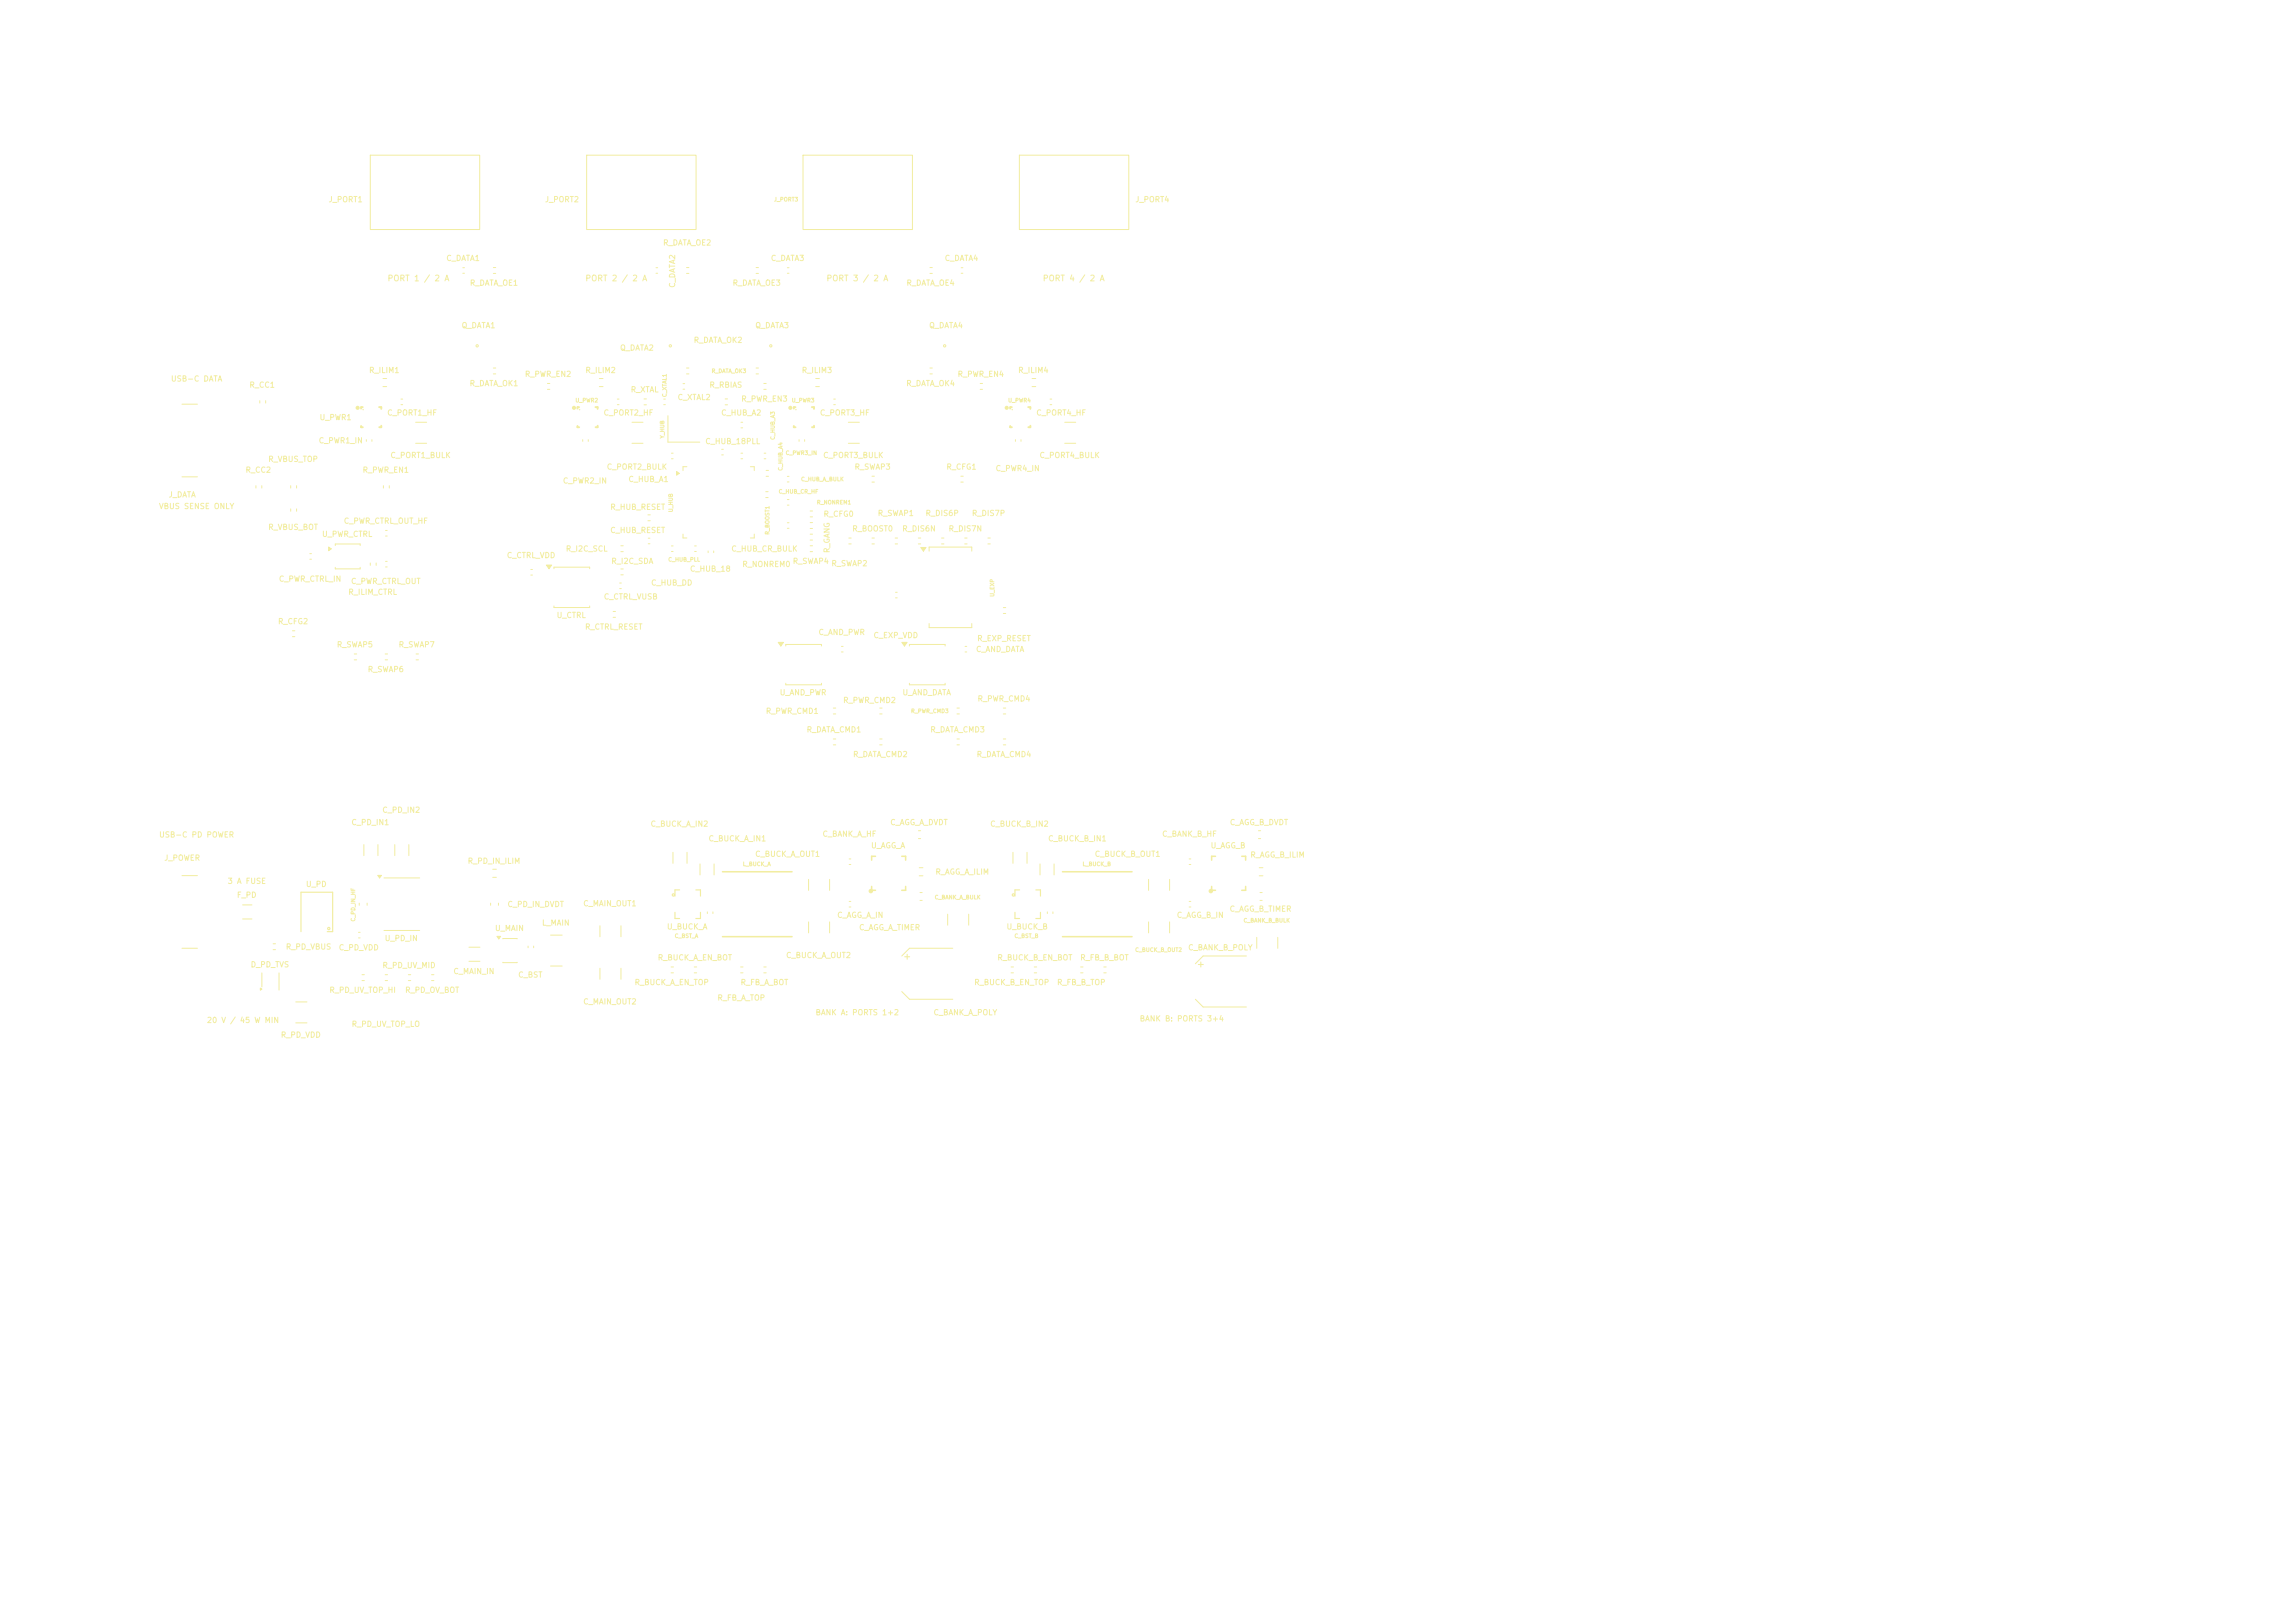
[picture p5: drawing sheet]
<svg xmlns="http://www.w3.org/2000/svg" width="297mm" height="210mm" viewBox="0 0 297 210" stroke-linecap="round" stroke-linejoin="round" font-family="sans-serif">
<defs><g id="words">
<g font-size=".8" fill="#f2eda1">
<text x="50.1" y="36.6">PORT 1 / 2 A</text>
<text x="75.7" y="36.6">PORT 2 / 2 A</text>
<text x="106.9" y="36.6">PORT 3 / 2 A</text>
<text x="134.9" y="36.6">PORT 4 / 2 A</text>
</g>
<g font-size=".7" fill="#f2eda1">
<text x="42.5" y="26.3">J_PORT1</text>
<text x="70.5" y="26.3">J_PORT2</text>
<text x="146.9" y="26.3">J_PORT4</text>
<text x="57.7" y="33.9">C_DATA1</text>
<text x="85.7" y="31.9">R_DATA_OE2</text>
<text x="99.7" y="33.9">C_DATA3</text>
<text x="122.2" y="33.9">C_DATA4</text>
<text x="60.7" y="37.1">R_DATA_OE1</text>
<text x="87.5" y="37.3" transform="rotate(-90 87.5 37.3)">C_DATA2</text>
<text x="94.7" y="37.1">R_DATA_OE3</text>
<text x="117.2" y="37.1">R_DATA_OE4</text>
<text x="59.7" y="42.6">Q_DATA1</text>
<text x="80.2" y="45.5">Q_DATA2</text>
<text x="89.7" y="44.5">R_DATA_OK2</text>
<text x="97.7" y="42.6">Q_DATA3</text>
<text x="120.2" y="42.6">Q_DATA4</text>
<text x="22.1" y="49.5">USB-C DATA</text>
<text x="32.2" y="50.3">R_CC1</text>
<text x="47.7" y="48.4">R_ILIM1</text>
<text x="50" y="53.9">C_PORT1_HF</text>
<text x="60.7" y="50.1">R_DATA_OK1</text>
<text x="67.9" y="48.9">R_PWR_EN2</text>
<text x="75.7" y="48.4">R_ILIM2</text>
<text x="78" y="53.9">C_PORT2_HF</text>
<text x="81.6" y="50.9">R_XTAL</text>
<text x="87.6" y="51.9">C_XTAL2</text>
<text x="91.7" y="50.3">R_RBIAS</text>
<text x="93.3" y="53.9">C_HUB_A2</text>
<text x="95.9" y="52.1">R_PWR_EN3</text>
<text x="103.7" y="48.4">R_ILIM3</text>
<text x="106" y="53.9">C_PORT3_HF</text>
<text x="117.2" y="50.1">R_DATA_OK4</text>
<text x="123.9" y="48.9">R_PWR_EN4</text>
<text x="131.7" y="48.4">R_ILIM4</text>
<text x="134" y="53.9">C_PORT4_HF</text>
<text x="34.6" y="59.9">R_VBUS_TOP</text>
<text x="41.2" y="57.5">C_PWR1_IN</text>
<text x="41.3" y="54.5">U_PWR1</text>
<text x="50.5" y="59.4">C_PORT1_BULK</text>
<text x="91.2" y="57.6">C_HUB_18PLL</text>
<text x="106.5" y="59.4">C_PORT3_BULK</text>
<text x="134.5" y="59.4">C_PORT4_BULK</text>
<text x="21.8" y="64.5">J_DATA</text>
<text x="31.7" y="61.3">R_CC2</text>
<text x="46.9" y="61.3">R_PWR_EN1</text>
<text x="72.8" y="62.7">C_PWR2_IN</text>
<text x="78.5" y="60.9">C_PORT2_BULK</text>
<text x="81.3" y="62.5">C_HUB_A1</text>
<text x="110.5" y="60.9">R_SWAP3</text>
<text x="122.4" y="60.9">R_CFG1</text>
<text x="128.8" y="61.1">C_PWR4_IN</text>
<text x="20.5" y="66">VBUS SENSE ONLY</text>
<text x="34.6" y="68.7">R_VBUS_BOT</text>
<text x="41.6" y="69.6">U_PWR_CTRL</text>
<text x="44.4" y="67.9">C_PWR_CTRL_OUT_HF</text>
<text x="73.2" y="71.5">R_I2C_SCL</text>
<text x="78.9" y="66.1">R_HUB_RESET</text>
<text x="78.9" y="69.1">C_HUB_RESET</text>
<text x="94.6" y="71.5">C_HUB_CR_BULK</text>
<text x="106.5" y="67">R_CFG0</text>
<text x="107.5" y="71.6" transform="rotate(-90 107.5 71.6)">R_GANG</text>
<text x="110.2" y="68.9">R_BOOST0</text>
<text x="113.5" y="66.9">R_SWAP1</text>
<text x="116.7" y="68.9">R_DIS6N</text>
<text x="119.7" y="66.9">R_DIS6P</text>
<text x="122.7" y="68.9">R_DIS7N</text>
<text x="125.7" y="66.9">R_DIS7P</text>
<text x="36" y="75.4">C_PWR_CTRL_IN</text>
<text x="45" y="77.1">R_ILIM_CTRL</text>
<text x="45.4" y="75.7">C_PWR_CTRL_OUT</text>
<text x="65.5" y="72.4">C_CTRL_VDD</text>
<text x="78.1" y="77.7">C_CTRL_VUSB</text>
<text x="79" y="73.1">R_I2C_SDA</text>
<text x="84.2" y="75.9">C_HUB_DD</text>
<text x="89.2" y="74.1">C_HUB_18</text>
<text x="96" y="73.5">R_NONREM0</text>
<text x="102.5" y="73.1">R_SWAP4</text>
<text x="107.5" y="73.4">R_SWAP2</text>
<text x="35.9" y="80.9">R_CFG2</text>
<text x="43.5" y="83.9">R_SWAP5</text>
<text x="51.5" y="83.9">R_SWAP7</text>
<text x="72" y="80.1">U_CTRL</text>
<text x="75.6" y="81.6">R_CTRL_RESET</text>
<text x="105.9" y="82.3">C_AND_PWR</text>
<text x="113" y="82.7">C_EXP_VDD</text>
<text x="126.4" y="83.1">R_EXP_RESET</text>
<text x="47.5" y="87.1">R_SWAP6</text>
<text x="126.2" y="84.5">C_AND_DATA</text>
<text x="99" y="92.5">R_PWR_CMD1</text>
<text x="100.8" y="90.1">U_AND_PWR</text>
<text x="104.3" y="94.9">R_DATA_CMD1</text>
<text x="109" y="91.1">R_PWR_CMD2</text>
<text x="116.7" y="90.1">U_AND_DATA</text>
<text x="120.3" y="94.9">R_DATA_CMD3</text>
<text x="126.4" y="90.9">R_PWR_CMD4</text>
<text x="110.3" y="98.1">R_DATA_CMD2</text>
<text x="126.3" y="98.1">R_DATA_CMD4</text>
<text x="45.4" y="106.9">C_PD_IN1</text>
<text x="49.4" y="105.3">C_PD_IN2</text>
<text x="84.1" y="107.1">C_BUCK_A_IN2</text>
<text x="115.1" y="106.9">C_AGG_A_DVDT</text>
<text x="128.1" y="107.1">C_BUCK_B_IN2</text>
<text x="159.1" y="106.9">C_AGG_B_DVDT</text>
<text x="20.5" y="108.5">USB-C PD POWER</text>
<text x="21.2" y="111.5">J_POWER</text>
<text x="60.5" y="111.9">R_PD_IN_ILIM</text>
<text x="91.6" y="109">C_BUCK_A_IN1</text>
<text x="97.7" y="111">C_BUCK_A_OUT1</text>
<text x="106.4" y="108.4">C_BANK_A_HF</text>
<text x="112.7" y="109.9">U_AGG_A</text>
<text x="121" y="113.3">R_AGG_A_ILIM</text>
<text x="135.6" y="109">C_BUCK_B_IN1</text>
<text x="141.6" y="111">C_BUCK_B_OUT1</text>
<text x="150.3" y="108.4">C_BANK_B_HF</text>
<text x="156.6" y="109.9">U_AGG_B</text>
<text x="161.7" y="111.1">R_AGG_B_ILIM</text>
<text x="29.4" y="114.5">3 A FUSE</text>
<text x="30.6" y="116.3">F_PD</text>
<text x="39.5" y="114.9">U_PD</text>
<text x="65.6" y="117.5">C_PD_IN_DVDT</text>
<text x="70.1" y="119.9">L_MAIN</text>
<text x="75.4" y="117.4">C_MAIN_OUT1</text>
<text x="108.3" y="118.9">C_AGG_A_IN</text>
<text x="152.2" y="118.9">C_AGG_B_IN</text>
<text x="159.1" y="118.1">C_AGG_B_TIMER</text>
<text x="32.4" y="125.3">D_PD_TVS</text>
<text x="36.9" y="123">R_PD_VBUS</text>
<text x="43.8" y="123.1">C_PD_VDD</text>
<text x="49.4" y="125.4">R_PD_UV_MID</text>
<text x="49.7" y="121.9">U_PD_IN</text>
<text x="64" y="120.6">U_MAIN</text>
<text x="85.1" y="124.4">R_BUCK_A_EN_BOT</text>
<text x="86.2" y="120.4">U_BUCK_A</text>
<text x="101.7" y="124.1">C_BUCK_A_OUT2</text>
<text x="111.1" y="120.5">C_AGG_A_TIMER</text>
<text x="129" y="124.4">R_BUCK_B_EN_BOT</text>
<text x="130.2" y="120.4">U_BUCK_B</text>
<text x="139.7" y="124.4">R_FB_B_BOT</text>
<text x="153.7" y="123.1">C_BANK_B_POLY</text>
<text x="42.6" y="128.6">R_PD_UV_TOP_HI</text>
<text x="52.4" y="128.6">R_PD_OV_BOT</text>
<text x="58.6" y="126.2">C_MAIN_IN</text>
<text x="67" y="126.7">C_BST</text>
<text x="75.4" y="130.1">C_MAIN_OUT2</text>
<text x="82.1" y="127.6">R_BUCK_A_EN_TOP</text>
<text x="92.8" y="129.6">R_FB_A_TOP</text>
<text x="95.8" y="127.6">R_FB_A_BOT</text>
<text x="105.5" y="131.5">BANK A: PORTS 1+2</text>
<text x="120.7" y="131.5">C_BANK_A_POLY</text>
<text x="126" y="127.6">R_BUCK_B_EN_TOP</text>
<text x="136.7" y="127.6">R_FB_B_TOP</text>
<text x="26.7" y="132.5">20 V / 45 W MIN</text>
<text x="36.3" y="134.4">R_PD_VDD</text>
<text x="45.4" y="133">R_PD_UV_TOP_LO</text>
<text x="147.4" y="132.3">BANK B: PORTS 3+4</text>
</g>
<g font-size=".5" fill="#f2eda1">
<text x="100.1" y="26.2">J_PORT3</text>
<text x="74.4" y="52.2">U_PWR2</text>
<text x="86.4" y="51.4" transform="rotate(-90 86.4 51.4)">C_XTAL1</text>
<text x="92" y="48.4">R_DATA_OK3</text>
<text x="102.4" y="52.2">U_PWR3</text>
<text x="130.4" y="52.2">U_PWR4</text>
<text x="86.1" y="56.8" transform="rotate(-90 86.1 56.8)">Y_HUB</text>
<text x="100.4" y="57" transform="rotate(-90 100.4 57)">C_HUB_A3</text>
<text x="101.6" y="59">C_PWR3_IN</text>
<text x="100.7" y="64">C_HUB_CR_HF</text>
<text x="101.4" y="61" transform="rotate(-90 101.4 61)">C_HUB_A4</text>
<text x="103.6" y="62.4">C_HUB_A_BULK</text>
<text x="105.7" y="65.4">R_NONREM1</text>
<text x="87.2" y="66.3" transform="rotate(-90 87.2 66.3)">U_HUB</text>
<text x="99.7" y="69.2" transform="rotate(-90 99.7 69.2)">R_BOOST1</text>
<text x="86.4" y="72.8">C_HUB_PLL</text>
<text x="128.8" y="77.3" transform="rotate(-90 128.8 77.3)">U_EXP</text>
<text x="117.8" y="92.4">R_PWR_CMD3</text>
<text x="96.1" y="112.2">L_BUCK_A</text>
<text x="140" y="112.2">L_BUCK_B</text>
<text x="46.1" y="119.3" transform="rotate(-90 46.1 119.3)">C_PD_IN_HF</text>
<text x="120.9" y="116.5">C_BANK_A_BULK</text>
<text x="160.9" y="119.5">C_BANK_B_BULK</text>
<text x="87.3" y="121.5">C_BST_A</text>
<text x="131.2" y="121.5">C_BST_B</text>
<text x="146.8" y="123.3">C_BUCK_B_OUT2</text>
</g>
</g></defs>
<g fill="none" stroke="#f2eda1" stroke-width=".13">
<path d="M88.8 34.6h.4M88.8 35.4h.4M23.5 52.3h2M81.8 54.6h1.4M81.8 57.4h1.4M83.3 51.6h.4M83.3 52.4h.4M23.5 61.7h2M37.6 65.8v.4M38.4 65.8v.4M89.9 70.6h.2M89.9 71.4h.2"/>
<path d="M91.6 71.3v.2M92.4 71.3v.2M104.8 69.1h.4M104.8 69.9h.4M119.2 70.8h.6l-.3 .5zM120.2 71.3v-.5h5.6v.5M129.8 78.6h.4M129.8 79.4h.4M49.8 84.6h.4M49.8 85.4h.4M120.2 80.7v.5h5.6v-.5M129.8 95.6h.4"/>
<path d="M129.8 96.4h.4M129.8 91.6h.4M129.8 92.4h.4M91.5 118v.2M92.3 118v.2M118.9 107.5h.2M118.9 108.5h.2M119.1 115.5h.2M119.1 116.5h.2M148.6 113.8v1.4M151.4 113.8v1.4M52.8 126.1h.4"/>
<path d="M52.8 126.9h.4M95.8 125.1h.4M95.8 125.9h.4M130.8 125.1h.4M130.8 125.9h.4M139.8 125.1h.4M139.8 125.9h.4"/>
<circle cx="47" cy="53" r=".03"/>
<circle cx="61.8" cy="44.8" r=".15"/>
</g>
<g fill="none" stroke="#f2eda1" stroke-width=".25">
<path d="M46.7 52.7v.2M46.7 55.1v.2h.2M46.8 52.7h.1M49.1 52.7h.2v.2M49.3 55.1v.2h-.2"/>
<circle cx="46.3" cy="52.8" r=".14"/>
</g>
<path d="M119.2 70.8h.6l-.3 .5z" fill="#f2eda1"/>
<g fill="none" stroke="#f2eda1" stroke-width=".13">
<path d="M47.4 56.9v.2M48.1 56.9v.2M97.8 47.6h.4M97.8 48.4h.4M98.8 49.6h.4M98.8 50.4h.4M103.4 56.9v.2M104.1 56.9v.2M99.1 63.6h.3M99.1 64.4h.3M104.8 66.1h.4M104.8 66.9h.4"/>
<path d="M121.8 69.6h.4M121.8 70.4h.4M33.7 127.8l.2 .2-.2 .1zM33.9 125.9v1.8M36.1 125.9v2.2M49.8 126.1h.4M49.8 126.9h.4M68.3 122.4v.2M69.1 122.4v.2M71.3 121h1.4M71.3 125h1.4M86.8 125.1h.4"/>
<path d="M86.8 125.9h.4"/>
</g>
<path d="M33.7 127.8l.2 .2-.2 .1z" fill="#f2eda1"/>
<g fill="none" stroke="#f2eda1" stroke-width=".13">
<path d="M59.9 34.6h.2M59.9 35.4h.2M97.8 34.6h.4M97.8 35.4h.4M51.9 51.6h.2M51.9 52.4h.2M77.6 49h.4M77.6 50h.4M86.9 58.6h.2M86.9 59.4h.2M109.8 54.6h1.4M109.8 57.4h1.4"/>
<path d="M49.6 62.8v.4M50.4 62.8v.4M68.7 73.7h.2M68.7 74.4h.2M70.7 73.1h.7l-.4 .5zM71.7 73.6v-.2h4.6v.2M71.7 78.4v.2h4.6v-.2M99.1 60.9h.4M99.1 61.6h.4M101.9 67.6h.2M101.9 68.4h.2M124.3 61.6h.4"/>
<path d="M124.3 62.4h.4M63.8 112.5h.4M63.8 113.5h.4M77.6 119.8v1.4M80.4 119.8v1.4M122.6 118.3v1.4M125.4 118.3v1.4M163 112.3h.4M163 113.3h.4M77.6 125.3v1.4M80.4 125.3v1.4M89.8 125.1h.4"/>
<path d="M89.8 125.9h.4M98.8 125.1h.4M98.8 125.9h.4M154.7 129.3l1 1h5.6M161.3 123.7h-5.6l-1 1"/>
<circle cx="103" cy="53" r=".03"/>
<circle cx="122.3" cy="44.8" r=".15"/>
</g>
<path d="M155.1 124.8h.6M155.4 124.5v.6" fill="none" stroke="#f2eda1" stroke-width=".14"/>
<path d="M93.5 112.8h9M93.5 121.2h9" fill="none" stroke="#f2eda1" stroke-width=".2"/>
<g fill="none" stroke="#f2eda1" stroke-width=".25">
<path d="M102.7 52.7v.2M102.7 55.1v.2h.2M102.8 52.7h.1M105.1 52.7h.2v.2M105.3 55.1v.2h-.2"/>
<circle cx="102.3" cy="52.8" r=".14"/>
</g>
<path d="M70.7 73.1h.7l-.4 .5z" fill="#f2eda1"/>
<g fill="none" stroke="#f2eda1" stroke-width=".13">
<path d="M49.9 68.6h.2M49.9 69.4h.2M80.3 70.6h.4M80.3 71.4h.4M83.8 66.6h.4M83.8 67.4h.4M101.9 64.6h.2M101.9 65.4h.2M112.8 69.6h.4M112.8 70.4h.4M45.8 84.6h.4M45.8 85.4h.4"/>
<path d="M113.8 91.6h.4M113.8 92.4h.4M48.9 113.3h.5l-.3 .3zM49.7 113.6h4.6M104.6 113.8v1.4M107.4 113.8v1.4M148.6 119.3v1.4M151.4 119.3v1.4M46.8 126.1h.4M46.8 126.9h.4M49.7 120.4h4.6M162.6 121.3v1.4"/>
<path d="M165.4 121.3v1.4"/>
</g>
<path d="M48.9 113.3h.5l-.3 .3z" fill="#f2eda1"/>
<g fill="none" stroke="#f2eda1" stroke-width=".13">
<path d="M84.9 34.6h.2M84.9 35.4h.2M120.3 34.6h.4M120.3 35.4h.4M33.6 51.8v.4M34.4 51.8v.4M70.8 49.6h.4M70.8 50.4h.4M79.9 51.6h.2M79.9 52.4h.2M85.9 51.6h.2M85.9 52.4h.2"/>
<path d="M93.8 51.6h.4M93.8 52.4h.4M98.9 58.6h.2M98.9 59.4h.2M105.6 49h.4M105.6 50h.4M40.1 71.6h.2M40.1 72.4h.2M80.2 75.4h.2M80.2 76.2h.2M115.8 69.6h.4M115.8 70.4h.4"/>
<path d="M127.8 69.6h.4M127.8 70.4h.4M108.9 83.6h.2M108.9 84.4h.2M23.5 113.3h2M131.1 110.3v1.4M132.9 110.3v1.4M23.5 122.7h2M64.3 121.2h.5l-.2 .3zM65.1 121.5h1.8M65.1 124.5h1.8M142.8 125.1h.4"/>
<path d="M142.8 125.9h.4"/>
</g>
<g fill="none" stroke="#f2eda1" stroke-width=".15">
<path d="M87.4 118.1v.8h.5M87.9 115.2h-.5v.8M90.1 115.2h.5v.8M90.6 118.1v.8h-.5M131.3 118.1v.8h.7M132 115.2h-.7v.8M134 115.2h.7v.8M134.7 118.1v.8h-.7"/>
<circle cx="87.2" cy="115.8" r=".15"/>
<circle cx="131.1" cy="115.8" r=".15"/>
</g>
<path d="M137.5 112.8h9M137.5 121.2h9" fill="none" stroke="#f2eda1" stroke-width=".2"/>
<path d="M64.3 121.2h.5l-.2 .3z" fill="#f2eda1"/>
<g fill="none" stroke="#f2eda1" stroke-width=".13">
<path d="M63.8 34.6h.4M63.8 35.4h.4M49.6 49h.4M49.6 50h.4M75.4 56.9v.2M76.1 56.9v.2M42.5 70.8l.4 .2-.4 .3zM43.4 70.6v-.2h3.2v.2M43.4 73.4v.2h3.2v-.2M49.9 72.6h.2M49.9 73.4h.2M133.8 125.1h.4"/>
<path d="M133.8 125.9h.4"/>
</g>
<path d="M42.5 70.8l.4 .2-.4 .3z" fill="#f2eda1"/>
<g fill="none" stroke="#f2eda1" stroke-width=".13">
<path d="M47.9 20.1h14.2v9.6h-14.2zM75.9 20.1h14.2v9.6h-14.2zM124.4 34.6h.2M124.4 35.4h.2M88.8 47.6h.4M88.8 48.4h.4M95.9 54.6h.2M95.9 55.4h.2M126.8 49.6h.4M126.8 50.4h.4M33.1 62.8v.4M33.9 62.8v.4"/>
<path d="M37.6 62.8v.4M38.4 62.8v.4M80.3 73.6h.4M80.3 74.4h.4M83.9 69.6h.2M83.9 70.4h.2M104.8 67.6h.4M104.8 68.4h.4M109.8 69.6h.4M109.8 70.4h.4M112.8 61.6h.4M112.8 62.4h.4"/>
<path d="M53.8 84.6h.4M53.8 85.4h.4M100.7 83.1h.7l-.3 .5zM101.7 83.6v-.2h4.6v.2M101.7 88.4v.2h4.6v-.2M107.8 95.6h.4M107.8 96.4h.4M113.8 95.6h.4M113.8 96.4h.4M123.8 95.6h.4M123.8 96.4h.4M123.8 91.6h.4"/>
<path d="M123.8 92.4h.4M124.9 83.6h.2M124.9 84.4h.2M31.4 117.1h1.2M31.4 118.9h1.2M47.1 109.3v1.4M48.9 109.3v1.4M51.1 109.3v1.4M52.9 109.3v1.4M87.1 110.3v1.4M88.9 110.3v1.4M90.6 111.8v1.4"/>
<path d="M92.4 111.8v1.4M119 112.3h.4M119 113.3h.4M134.6 111.8v1.4M135.5 118v.2M136.3 118v.2M136.4 111.8v1.4M162.9 107.5h.2M162.9 108.5h.2M38.3 129.6h1.4M38.3 132.4h1.4M46.4 120.6h.2"/>
<path d="M46.4 121.4h.2M60.7 122.6h1.4M60.7 124.4h1.4"/>
<circle cx="99.7" cy="44.8" r=".15"/>
<circle cx="131" cy="53" r=".03"/>
</g>
<path d="M156.8 114.7v.5h.5M157.3 110.8h-.5v.5M160.7 110.8h.5v.5M161.2 114.7v.5h-.5" fill="none" stroke="#f2eda1" stroke-width=".2"/>
<circle cx="156.7" cy="115.3" r=".23" fill="#f2eda1" stroke="#f2eda1" stroke-width=".13"/>
<g fill="none" stroke="#f2eda1" stroke-width=".25">
<path d="M130.7 52.7v.2M130.7 55.1v.2h.2M130.8 52.7h.1M133.1 52.7h.2v.2M133.3 55.1v.2h-.2"/>
<circle cx="130.3" cy="52.8" r=".14"/>
</g>
<path d="M100.7 83.1h.7l-.3 .5z" fill="#f2eda1"/>
<g fill="none" stroke="#f2eda1" stroke-width=".13">
<path d="M101.9 34.6h.2M101.9 35.4h.2M53.8 54.6h1.4M53.8 57.4h1.4M86.4 53.8v3.4h4.2M95.9 58.6h.2M95.9 59.4h.2M120.3 47.6h.4M120.3 48.4h.4M47.9 72.8v.4M48.7 72.8v.4M87.6 61l.3 .3-.3 .2z"/>
<path d="M88.4 69.1v.5h.5M88.9 60.4h-.5v.5M97.1 60.4h.5v.5M97.6 69.1v.5h-.5M101.9 61.6h.2M101.9 62.4h.2M104.6 119.3v1.4M107.4 119.3v1.4M109.9 111.1h.2M109.9 111.9h.2M153.9 116.6h.2M153.9 117.4h.2"/>
<circle cx="86.7" cy="44.8" r=".15"/>
</g>
<path d="M87.6 61l.3 .3-.3 .2z" fill="#f2eda1"/>
<g fill="none" stroke="#f2eda1" stroke-width=".13">
<path d="M131.9 20.1h14.2v9.6h-14.2zM63.8 47.6h.4M63.8 48.4h.4M88.4 49.6h.2M88.4 50.4h.2M93.4 58.1h.2M93.4 58.9h.2M107.9 51.6h.2M107.9 52.4h.2M131.4 56.9v.2M132.1 56.9v.2M133.6 49h.4"/>
<path d="M133.6 50h.4M79.3 79.1h.4M79.3 79.9h.4M86.9 70.6h.2M86.9 71.4h.2M104.8 70.6h.4M104.8 71.4h.4M115.9 76.6h.2M115.9 77.4h.2M124.8 69.6h.4M124.8 70.4h.4M107.8 91.6h.4"/>
<path d="M107.8 92.4h.4M116.7 83.1h.7l-.3 .5zM117.7 83.6v-.2h4.6v.2M117.7 88.4v.2h4.6v-.2M63.5 116.9v.2M64.5 116.9v.2M153.9 111.1h.2M153.9 111.9h.2M163.1 115.5h.2M163.1 116.5h.2M35.3 122.1h.4M35.3 122.9h.4"/>
<path d="M55.8 126.1h.4M55.8 126.9h.4"/>
<circle cx="75" cy="53" r=".03"/>
</g>
<g fill="none" stroke="#f2eda1" stroke-width=".25">
<path d="M74.7 52.7v.2M74.7 55.1v.2h.2M74.8 52.7h.1M77.1 52.7h.2v.2M77.3 55.1v.2h-.2"/>
<circle cx="74.3" cy="52.8" r=".14"/>
</g>
<path d="M112.8 114.7v.5h.5M113.3 110.8h-.5v.5M116.7 110.8h.5v.5M117.2 114.7v.5h-.5" fill="none" stroke="#f2eda1" stroke-width=".2"/>
<circle cx="112.7" cy="115.3" r=".23" fill="#f2eda1" stroke="#f2eda1" stroke-width=".13"/>
<g fill="none" stroke="#f2eda1" stroke-width=".15">
<path d="M38.9 120.6v-5.1h4.1v5.1h-.7"/>
<circle cx="42.5" cy="120.2" r=".15"/>
</g>
<path d="M116.7 83.1h.7l-.3 .5z" fill="#f2eda1"/>
<g fill="none" stroke="#f2eda1" stroke-width=".13">
<path d="M103.9 20.1h14.2v9.6h-14.2zM135.9 51.6h.2M135.9 52.4h.2M137.8 54.6h1.4M137.8 57.4h1.4M118.8 69.6h.4M118.8 70.4h.4M37.8 81.6h.4M37.8 82.4h.4M46.5 116.9v.2M47.5 116.9v.2M109.9 116.6h.2"/>
<path d="M109.9 117.4h.2M116.7 128.3l1 1h5.6M123.3 122.7h-5.6l-1 1"/>
</g>
<path d="M117.1 123.8h.6M117.4 123.5v.6" fill="none" stroke="#f2eda1" stroke-width=".14"/>
<use href="#words"/>
</svg>
